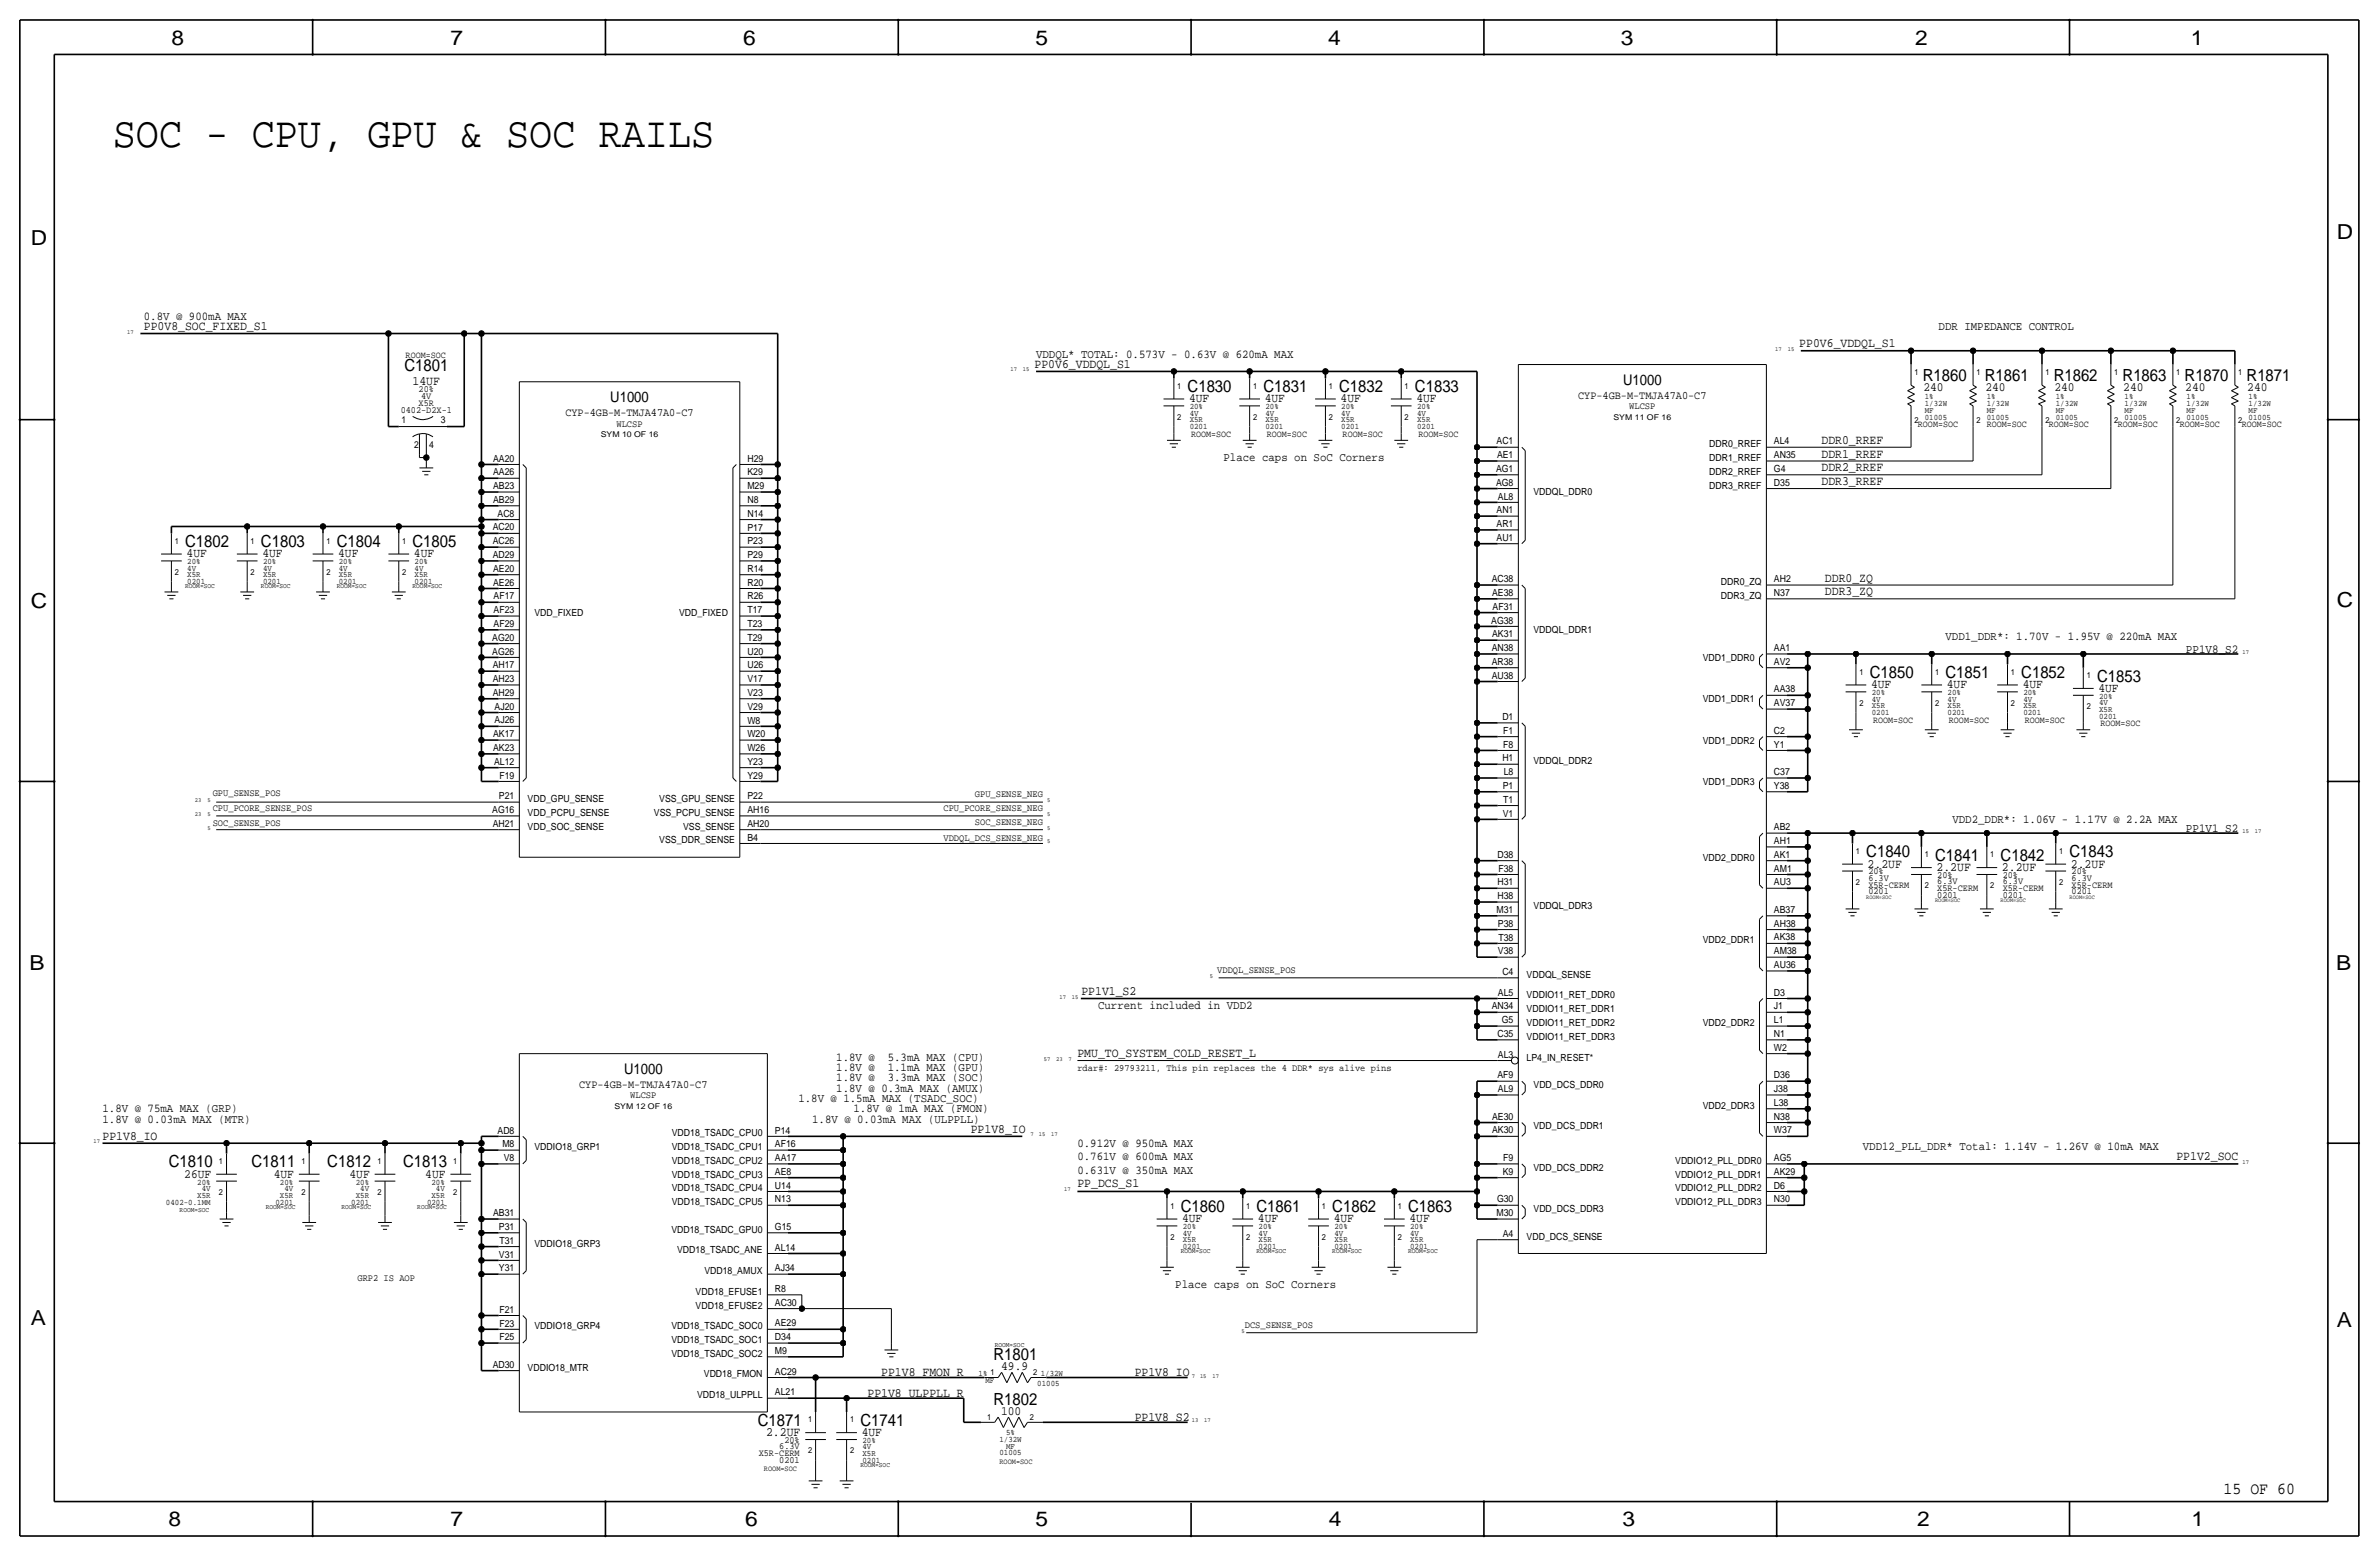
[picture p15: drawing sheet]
<svg xmlns="http://www.w3.org/2000/svg" width="877mm" height="574mm" viewBox="0 0 877 574" stroke-linecap="round" stroke-linejoin="round" font-family="sans-serif">
<defs><g id="words">
<text font-size="15.9" x="41.6" y="54.4">SOC - CPU, GPU &amp; SOC RAILS</text>
<g font-size="7.6">
<text x="63.2" y="16.5">8</text>
<text x="166.1" y="16.5">7</text>
<text x="274" y="16.5">6</text>
<text x="381.7" y="16.5">5</text>
<text x="489.7" y="16.5">4</text>
<text x="597.6" y="16.5">3</text>
<text x="706.1" y="16.5">2</text>
<text x="807.7" y="16.5">1</text>
<text x="861.5" y="88.1">D</text>
<text x="11.4" y="90.4">D</text>
<text x="11.4" y="224.3">C</text>
<text x="861.5" y="223.8">C</text>
<text x="10.8" y="357.6">B</text>
<text x="861.3" y="357.4">B</text>
<text x="11.3" y="488.4">A</text>
<text x="861.5" y="489.2">A</text>
<text x="62.2" y="562.6">8</text>
<text x="166" y="562.6">7</text>
<text x="274.8" y="562.6">6</text>
<text x="381.7" y="562.6">5</text>
<text x="489.9" y="562.6">4</text>
<text x="598.1" y="562.6">3</text>
<text x="706.8" y="562.6">2</text>
<text x="807.9" y="562.6">1</text>
</g>
<g font-size="6.2">
<text x="149.1" y="136.9">C1801</text>
<text x="708.9" y="140.5">R1860</text>
<text x="731.7" y="140.5">R1861</text>
<text x="757.1" y="140.5">R1862</text>
<text x="782.5" y="140.5">R1863</text>
<text x="805.4" y="140.5">R1870</text>
<text x="828.2" y="140.5">R1871</text>
<text x="437.8" y="144.5">C1830</text>
<text x="465.8" y="144.5">C1831</text>
<text x="493.7" y="144.5">C1832</text>
<text x="521.7" y="144.5">C1833</text>
<text x="68.3" y="201.7">C1802</text>
<text x="96.2" y="201.7">C1803</text>
<text x="124.2" y="201.7">C1804</text>
<text x="152.1" y="201.7">C1805</text>
<text x="689.3" y="249.9">C1850</text>
<text x="717.2" y="249.9">C1851</text>
<text x="745.2" y="249.9">C1852</text>
<text x="773.1" y="251.2">C1853</text>
<text x="688" y="316">C1840</text>
<text x="713.4" y="317.2">C1841</text>
<text x="737.6" y="317.2">C1842</text>
<text x="763" y="316">C1843</text>
<text x="62.2" y="430.3">C1810</text>
<text x="92.7" y="430.3">C1811</text>
<text x="120.7" y="430.3">C1812</text>
<text x="148.6" y="430.3">C1813</text>
<text x="435.3" y="446.8">C1860</text>
<text x="463.2" y="446.8">C1861</text>
<text x="491.2" y="446.8">C1862</text>
<text x="519.1" y="446.8">C1863</text>
<text x="366.2" y="501.4">R1801</text>
<text x="366.2" y="517.9">R1802</text>
<text x="279.4" y="525.5">C1871</text>
<text x="317.2" y="525.5">C1741</text>
<text x="819.7" y="550.8">15 OF 60</text>
</g>
<g font-size="5.4">
<text x="598.4" y="142">U1000</text>
<text x="225" y="148.3">U1000</text>
<text x="230.1" y="396">U1000</text>
</g>
<g font-size="4.7">
<text x="53" y="121.7">PP0V8_SOC_FIXED_S1</text>
<text x="663.3" y="128">PP0V6_VDDQL_S1</text>
<text x="381.4" y="135.6">PP0V6_VDDQL_S1</text>
<text x="152.1" y="142">14UF</text>
<text x="438.4" y="148.3">4UF</text>
<text x="466.3" y="148.3">4UF</text>
<text x="494.2" y="148.3">4UF</text>
<text x="522.2" y="148.3">4UF</text>
<text x="709.1" y="144.3">240</text>
<text x="732" y="144.3">240</text>
<text x="757.4" y="144.3">240</text>
<text x="782.8" y="144.3">240</text>
<text x="805.6" y="144.3">240</text>
<text x="828.5" y="144.3">240</text>
<text x="671.5" y="163.6">DDR0_RREF</text>
<text x="671.5" y="173.7">DDR2_RREF</text>
<text x="671.5" y="168.7">DDR1_RREF</text>
<text x="671.5" y="178.8">DDR3_RREF</text>
<text x="68.8" y="205.5">4UF</text>
<text x="96.7" y="205.5">4UF</text>
<text x="124.7" y="205.5">4UF</text>
<text x="152.6" y="205.5">4UF</text>
<text x="672.8" y="214.4">DDR0_ZQ</text>
<text x="672.8" y="219.5">DDR3_ZQ</text>
<text x="689.8" y="253.7">4UF</text>
<text x="717.8" y="253.7">4UF</text>
<text x="745.7" y="253.7">4UF</text>
<text x="773.6" y="255">4UF</text>
<text x="688.5" y="319.8">2.2UF</text>
<text x="713.9" y="321.1">2.2UF</text>
<text x="738.1" y="321.1">2.2UF</text>
<text x="763.5" y="319.8">2.2UF</text>
<text x="398.7" y="366.8">PP1V1_S2</text>
<text x="397.2" y="389.6">PMU_TO_SYSTEM_COLD_RESET_L</text>
<text x="357.9" y="417.6">PP1V8_IO</text>
<text x="37.8" y="420.1">PP1V8_IO</text>
<text x="802.4" y="427.7">PP1V2_SOC</text>
<text x="67.9" y="434.1">26UF</text>
<text x="100.9" y="434.1">4UF</text>
<text x="128.9" y="434.1">4UF</text>
<text x="156.8" y="434.1">4UF</text>
<text x="397.2" y="437.4">PP_DCS_S1</text>
<text x="435.8" y="450.6">4UF</text>
<text x="463.8" y="450.6">4UF</text>
<text x="491.7" y="450.6">4UF</text>
<text x="519.6" y="450.6">4UF</text>
<text x="324.9" y="507.2">PP1V8_FMON_R</text>
<text x="369.1" y="505">49.9</text>
<text x="418.3" y="507.2">PP1V8_IO</text>
<text x="319.8" y="514.9">PP1V8_ULPPLL_R</text>
<text x="369.1" y="521.5">100</text>
<text x="418.3" y="523.7">PP1V8_S2</text>
<text x="282.4" y="529.3">2.2UF</text>
<text x="317.7" y="529.3">4UF</text>
</g>
<g font-size="4.5">
<text x="805.9" y="240.5">PP1V8_S2</text>
<text x="805.9" y="306.6">PP1V1_S2</text>
</g>
<g font-size="4.4">
<text x="53" y="117.9">0.8V @ 900mA MAX</text>
<text x="714.7" y="121.7">DDR IMPEDANCE CONTROL</text>
<text x="382" y="131.8">VDDQL* TOTAL: 0.573V - 0.63V @ 620mA MAX</text>
<text x="451.1" y="169.9">Place caps on SoC Corners</text>
<text x="717.2" y="236">VDD1_DDR*: 1.70V - 1.95V @ 220mA MAX</text>
<text x="719.8" y="303.3">VDD2_DDR*: 1.06V - 1.17V @ 2.2A MAX</text>
<text x="404.8" y="371.9">Current included in VDD2</text>
<text x="308.3" y="390.9">1.8V @</text>
<text x="308.3" y="394.7">1.8V @</text>
<text x="327.3" y="390.9">5.3mA MAX (CPU)</text>
<text x="327.3" y="394.7">1.1mA MAX (GPU)</text>
<text x="308.3" y="398.5">1.8V @</text>
<text x="327.3" y="398.5">3.3mA MAX (SOC)</text>
<text x="294.3" y="406.1">1.8V @ 1.5mA MAX (TSADC_SOC)</text>
<text x="308.3" y="402.3">1.8V @ 0.3mA MAX (AMUX)</text>
<text x="37.8" y="410">1.8V @ 75mA MAX (GRP)</text>
<text x="37.8" y="413.8">1.8V @ 0.03mA MAX (MTR)</text>
<text x="299.4" y="413.8">1.8V @ 0.03mA MAX (ULPPLL)</text>
<text x="314.7" y="410">1.8V @ 1mA MAX (FMON)</text>
<text x="397.2" y="422.7">0.912V @ 950mA MAX</text>
<text x="686.8" y="423.9">VDD12_PLL_DDR* Total: 1.14V - 1.26V @ 10mA MAX</text>
<text x="397.2" y="427.7">0.761V @ 600mA MAX</text>
<text x="397.2" y="432.8">0.631V @ 350mA MAX</text>
<text x="433.3" y="474.7">Place caps on SoC Corners</text>
</g>
<g font-size="4.2">
<text x="581.8" y="147.1">CYP-4GB-M-TMJA47A0-C7</text>
<text x="208.4" y="153.4">CYP-4GB-M-TMJA47A0-C7</text>
<text x="213.5" y="401.1">CYP-4GB-M-TMJA47A0-C7</text>
</g>
<g font-size="3.6">
<text x="600.7" y="150.9">WLCSP</text>
<text x="227.3" y="157.2">WLCSP</text>
<text x="551.7" y="163.8">AC1</text>
<text x="630.1" y="164.8">DDR0_RREF</text>
<text x="654" y="163.8">AL4</text>
<text x="181.8" y="170.1">AA20</text>
<text x="275.5" y="170.1">H29</text>
<text x="551.5" y="174">AG1</text>
<text x="551.9" y="168.9">AE1</text>
<text x="630.1" y="169.9">DDR1_RREF</text>
<text x="654" y="173.9">G4</text>
<text x="654" y="168.8">AN35</text>
<text x="181.8" y="175.2">AA26</text>
<text x="275.5" y="175.2">K29</text>
<text x="551.5" y="179">AG8</text>
<text x="630.1" y="175">DDR2_RREF</text>
<text x="654" y="179">D35</text>
<text x="181.8" y="185.4">AB29</text>
<text x="181.8" y="180.3">AB23</text>
<text x="275.5" y="185.4">N8</text>
<text x="275.5" y="180.3">M29</text>
<text x="552.3" y="184.1">AL8</text>
<text x="565.4" y="182.6">VDDQL_DDR0</text>
<text x="630.1" y="180.1">DDR3_RREF</text>
<text x="183.4" y="190.4">AC8</text>
<text x="275.5" y="190.5">N14</text>
<text x="551.7" y="189.2">AN1</text>
<text x="181.6" y="195.5">AC20</text>
<text x="275.5" y="195.6">P17</text>
<text x="551.7" y="194.3">AR1</text>
<text x="181.6" y="200.6">AC26</text>
<text x="275.5" y="200.6">P23</text>
<text x="551.7" y="199.4">AU1</text>
<text x="181.6" y="205.7">AD29</text>
<text x="275.5" y="205.7">P29</text>
<text x="181.8" y="215.8">AE26</text>
<text x="181.8" y="210.8">AE20</text>
<text x="275.5" y="215.9">R20</text>
<text x="275.5" y="210.8">R14</text>
<text x="549.9" y="214.6">AC38</text>
<text x="634.4" y="215.6">DDR0_ZQ</text>
<text x="654" y="214.6">AH2</text>
<text x="182" y="220.9">AF17</text>
<text x="275.5" y="221">R26</text>
<text x="550.1" y="219.7">AE38</text>
<text x="634.4" y="220.7">DDR3_ZQ</text>
<text x="654" y="219.7">N37</text>
<text x="182" y="226">AF23</text>
<text x="197.1" y="227.1">VDD_FIXED</text>
<text x="250.4" y="227.1">VDD_FIXED</text>
<text x="275.5" y="226">T17</text>
<text x="550.3" y="224.8">AF31</text>
<text x="182" y="231.1">AF29</text>
<text x="275.5" y="231.1">T23</text>
<text x="549.8" y="229.8">AG38</text>
<text x="565.4" y="233.4">VDDQL_DDR1</text>
<text x="181.5" y="236.2">AG20</text>
<text x="275.5" y="236.2">T29</text>
<text x="550.1" y="234.9">AK31</text>
<text x="654" y="240">AA1</text>
<text x="181.5" y="241.3">AG26</text>
<text x="275.5" y="241.3">U20</text>
<text x="549.9" y="245.1">AR38</text>
<text x="549.9" y="240">AN38</text>
<text x="627.8" y="243.6">VDD1_DDR0</text>
<text x="654" y="245.1">AV2</text>
<text x="181.6" y="251.4">AH23</text>
<text x="181.6" y="246.3">AH17</text>
<text x="275.5" y="251.4">V17</text>
<text x="275.5" y="246.4">U26</text>
<text x="549.9" y="250.2">AU38</text>
<text x="181.6" y="256.5">AH29</text>
<text x="275.5" y="256.5">V23</text>
<text x="654" y="255.2">AA38</text>
<text x="182.4" y="261.6">AJ20</text>
<text x="275.5" y="261.6">V29</text>
<text x="627.8" y="258.8">VDD1_DDR1</text>
<text x="654" y="260.3">AV37</text>
<text x="182.4" y="266.7">AJ26</text>
<text x="275.5" y="266.7">W8</text>
<text x="553.9" y="265.4">D1</text>
<text x="181.8" y="271.7">AK17</text>
<text x="275.5" y="271.8">W20</text>
<text x="554.2" y="275.6">F8</text>
<text x="554.2" y="270.5">F1</text>
<text x="627.8" y="274.1">VDD1_DDR2</text>
<text x="654" y="275.5">Y1</text>
<text x="654" y="270.5">C2</text>
<text x="181.8" y="276.8">AK23</text>
<text x="182.2" y="281.9">AL12</text>
<text x="275.5" y="281.9">Y23</text>
<text x="275.5" y="276.9">W26</text>
<text x="553.9" y="280.7">H1</text>
<text x="565.4" y="281.7">VDDQL_DDR2</text>
<text x="184.1" y="287">F19</text>
<text x="275.5" y="287">Y29</text>
<text x="554.4" y="285.7">L8</text>
<text x="654" y="285.7">C37</text>
<text x="78.4" y="293.3">GPU_SENSE_POS</text>
<text x="359.4" y="293.9">GPU_SENSE_NEG</text>
<text x="554" y="290.8">P1</text>
<text x="627.8" y="289.3">VDD1_DDR3</text>
<text x="654" y="290.8">Y38</text>
<text x="78.4" y="298.8">CPU_PCORE_SENSE_POS</text>
<text x="181.5" y="299.7">AG16</text>
<text x="184" y="294.6">P21</text>
<text x="194.5" y="295.7">VDD_GPU_SENSE</text>
<text x="243.1" y="295.7">VSS_GPU_SENSE</text>
<text x="275.5" y="299.7">AH16</text>
<text x="275.5" y="294.6">P22</text>
<text x="347.8" y="299">CPU_PCORE_SENSE_NEG</text>
<text x="554.2" y="295.9">T1</text>
<text x="78.4" y="304.4">SOC_SENSE_POS</text>
<text x="181.6" y="304.8">AH21</text>
<text x="194.5" y="305.8">VDD_SOC_SENSE</text>
<text x="194.5" y="300.7">VDD_PCPU_SENSE</text>
<text x="241.1" y="300.7">VSS_PCPU_SENSE</text>
<text x="251.8" y="305.8">VSS_SENSE</text>
<text x="275.5" y="304.8">AH20</text>
<text x="359.4" y="304">SOC_SENSE_NEG</text>
<text x="554" y="301">V1</text>
<text x="243.1" y="310.9">VSS_DDR_SENSE</text>
<text x="275.5" y="309.9">B4</text>
<text x="347.8" y="309.8">VDDQL_DCS_SENSE_NEG</text>
<text x="654" y="311.1">AH1</text>
<text x="654" y="306">AB2</text>
<text x="552.1" y="316.2">D38</text>
<text x="627.8" y="317.2">VDD2_DDR0</text>
<text x="654" y="316.2">AK1</text>
<text x="552.4" y="321.3">F38</text>
<text x="654" y="321.3">AM1</text>
<text x="552.1" y="326.4">H31</text>
<text x="654" y="326.3">AU3</text>
<text x="552.1" y="331.5">H38</text>
<text x="565.4" y="335">VDDQL_DDR3</text>
<text x="551.7" y="336.5">M31</text>
<text x="552.3" y="341.6">P38</text>
<text x="654" y="341.6">AH38</text>
<text x="654" y="336.5">AB37</text>
<text x="552.4" y="346.7">T38</text>
<text x="627.8" y="347.7">VDD2_DDR1</text>
<text x="654" y="346.7">AK38</text>
<text x="552.3" y="351.8">V38</text>
<text x="654" y="351.7">AM38</text>
<text x="448.8" y="358.6">VDDQL_SENSE_POS</text>
<text x="553.9" y="359.4">C4</text>
<text x="654" y="356.8">AU36</text>
<text x="562.8" y="360.4">VDDQL_SENSE</text>
<text x="552.3" y="367">AL5</text>
<text x="562.8" y="368">VDDIO11_RET_DDR0</text>
<text x="654" y="367">D3</text>
<text x="549.9" y="372.1">AN34</text>
<text x="553.7" y="377.2">G5</text>
<text x="562.8" y="373.1">VDDIO11_RET_DDR1</text>
<text x="654" y="377.1">L1</text>
<text x="654" y="372.1">J1</text>
<text x="552.1" y="382.2">C35</text>
<text x="562.8" y="383.3">VDDIO11_RET_DDR3</text>
<text x="562.8" y="378.2">VDDIO11_RET_DDR2</text>
<text x="627.8" y="378.2">VDD2_DDR2</text>
<text x="654" y="382.2">N1</text>
<text x="552.3" y="389.9">AL3</text>
<text x="654" y="387.3">W2</text>
<text x="397.2" y="394.7">rdar#: 29793211, This pin replaces the 4 DDR* sys alive pins</text>
<text x="562.8" y="390.9">LP4_IN_RESET*</text>
<text x="552.1" y="397.5">AF9</text>
<text x="565.4" y="401.1">VDD_DCS_DDR0</text>
<text x="654" y="397.5">D36</text>
<text x="232.4" y="404.9">WLCSP</text>
<text x="552.3" y="402.6">AL9</text>
<text x="654" y="407.6">L38</text>
<text x="654" y="402.5">J38</text>
<text x="550.1" y="412.7">AE30</text>
<text x="627.8" y="408.7">VDD2_DDR3</text>
<text x="654" y="412.7">N38</text>
<text x="183.4" y="417.8">AD8</text>
<text x="247.7" y="418.8">VDD18_TSADC_CPU0</text>
<text x="285.7" y="417.8">P14</text>
<text x="550.1" y="417.8">AK30</text>
<text x="565.4" y="416.3">VDD_DCS_DDR1</text>
<text x="654" y="417.8">W37</text>
<text x="185.2" y="422.9">M8</text>
<text x="197.1" y="423.9">VDDIO18_GRP1</text>
<text x="247.7" y="423.9">VDD18_TSADC_CPU1</text>
<text x="285.7" y="422.9">AF16</text>
<text x="185.7" y="428">V8</text>
<text x="247.7" y="429">VDD18_TSADC_CPU2</text>
<text x="285.7" y="428">AA17</text>
<text x="554.2" y="427.9">F9</text>
<text x="565.4" y="431.5">VDD_DCS_DDR2</text>
<text x="617.6" y="429">VDDIO12_PLL_DDR0</text>
<text x="654" y="428">AG5</text>
<text x="247.7" y="434.1">VDD18_TSADC_CPU3</text>
<text x="285.7" y="433.1">AE8</text>
<text x="554" y="433">K9</text>
<text x="617.6" y="434.1">VDDIO12_PLL_DDR1</text>
<text x="654" y="433">AK29</text>
<text x="247.7" y="439.2">VDD18_TSADC_CPU4</text>
<text x="285.7" y="443.2">N13</text>
<text x="285.7" y="438.1">U14</text>
<text x="551.9" y="443.2">G30</text>
<text x="617.6" y="439.2">VDDIO12_PLL_DDR2</text>
<text x="654" y="443.2">N30</text>
<text x="654" y="438.1">D6</text>
<text x="181.8" y="448.3">AB31</text>
<text x="247.7" y="444.2">VDD18_TSADC_CPU5</text>
<text x="551.7" y="448.3">M30</text>
<text x="565.4" y="446.8">VDD_DCS_DDR3</text>
<text x="617.6" y="444.2">VDDIO12_PLL_DDR3</text>
<text x="184" y="453.4">P31</text>
<text x="247.5" y="454.4">VDD18_TSADC_GPU0</text>
<text x="285.7" y="453.4">G15</text>
<text x="554" y="455.9">A4</text>
<text x="184.1" y="458.5">T31</text>
<text x="197.1" y="459.5">VDDIO18_GRP3</text>
<text x="285.7" y="461">AL14</text>
<text x="562.8" y="456.9">VDD_DCS_SENSE</text>
<text x="184" y="463.5">V31</text>
<text x="249.6" y="462">VDD18_TSADC_ANE</text>
<text x="131.8" y="472.2">GRP2 IS AOP</text>
<text x="184" y="468.6">Y31</text>
<text x="259.7" y="469.6">VDD18_AMUX</text>
<text x="285.7" y="468.6">AJ34</text>
<text x="256.4" y="477.3">VDD18_EFUSE1</text>
<text x="285.7" y="476.2">R8</text>
<text x="184.1" y="483.9">F21</text>
<text x="256.4" y="482.3">VDD18_EFUSE2</text>
<text x="285.7" y="481.3">AC30</text>
<text x="184.1" y="488.9">F23</text>
<text x="197.1" y="490">VDDIO18_GRP4</text>
<text x="247.5" y="490">VDD18_TSADC_SOC0</text>
<text x="285.7" y="488.9">AE29</text>
<text x="458.9" y="489.5">DCS_SENSE_POS</text>
<text x="184.1" y="494">F25</text>
<text x="247.5" y="495">VDD18_TSADC_SOC1</text>
<text x="285.7" y="494">D34</text>
<text x="247.5" y="500.1">VDD18_TSADC_SOC2</text>
<text x="285.7" y="499.1">M9</text>
<text x="181.6" y="504.2">AD30</text>
<text x="194.5" y="505.2">VDDIO18_MTR</text>
<text x="259.5" y="507.7">VDD18_FMON</text>
<text x="285.7" y="506.7">AC29</text>
<text x="257" y="515.4">VDD18_ULPPLL</text>
<text x="285.7" y="514.3">AL21</text>
</g>
<g font-size="3.5">
<text x="149.6" y="131.8">ROOM=SOC</text>
<text x="154.3" y="149.6">X5R</text>
<text x="154.3" y="144.5">20%</text>
<text x="155.3" y="147.1">4V</text>
<text x="147.7" y="152.1">0402-D2X-1</text>
<text x="148.1" y="156">1</text>
<text x="162.5" y="156">3</text>
<text x="439.1" y="161">ROOM=SOC</text>
<text x="467.1" y="161">ROOM=SOC</text>
<text x="495" y="161">ROOM=SOC</text>
<text x="522.9" y="161">ROOM=SOC</text>
<text x="707.1" y="157.2">ROOM=SOC</text>
<text x="732.5" y="157.2">ROOM=SOC</text>
<text x="755.3" y="157.2">ROOM=SOC</text>
<text x="780.7" y="157.2">ROOM=SOC</text>
<text x="803.6" y="157.2">ROOM=SOC</text>
<text x="826.5" y="157.2">ROOM=SOC</text>
<text x="152.6" y="165.1">2</text>
<text x="158.2" y="165.1">4</text>
<text x="690.6" y="266.4">ROOM=SOC</text>
<text x="718.5" y="266.4">ROOM=SOC</text>
<text x="746.5" y="266.4">ROOM=SOC</text>
<text x="774.4" y="267.7">ROOM=SOC</text>
<text x="688.8" y="322.3">20%</text>
<text x="714.2" y="323.6">20%</text>
<text x="738.3" y="323.6">20%</text>
<text x="763.7" y="322.3">20%</text>
<text x="688.8" y="327.2">X5R-CERM</text>
<text x="688.8" y="324.6">6.3V</text>
<text x="688.8" y="329.7">0201</text>
<text x="714.2" y="325.9">6.3V</text>
<text x="714.2" y="328.4">X5R-CERM</text>
<text x="738.3" y="328.4">X5R-CERM</text>
<text x="738.3" y="325.9">6.3V</text>
<text x="763.7" y="327.2">X5R-CERM</text>
<text x="763.7" y="324.6">6.3V</text>
<text x="763.7" y="329.7">0201</text>
<text x="714.2" y="331">0201</text>
<text x="738.3" y="331">0201</text>
<text x="289.2" y="531.9">20%</text>
<text x="279.7" y="536.7">X5R-CERM</text>
<text x="287.3" y="534.2">6.3V</text>
<text x="287.3" y="539.2">0201</text>
</g>
<g font-size="3.1">
<text x="434" y="143.3">1</text>
<text x="462" y="143.3">1</text>
<text x="489.9" y="143.3">1</text>
<text x="517.9" y="143.3">1</text>
<text x="705.8" y="138.2">1</text>
<text x="728.7" y="138.2">1</text>
<text x="754.1" y="138.2">1</text>
<text x="779.5" y="138.2">1</text>
<text x="802.3" y="138.2">1</text>
<text x="825.2" y="138.2">1</text>
<text x="709.6" y="149.6">1/32W</text>
<text x="709.6" y="147.1">1%</text>
<text x="732.5" y="149.6">1/32W</text>
<text x="732.5" y="147.1">1%</text>
<text x="757.9" y="149.6">1/32W</text>
<text x="757.9" y="147.1">1%</text>
<text x="783.3" y="149.6">1/32W</text>
<text x="783.3" y="147.1">1%</text>
<text x="806.1" y="149.6">1/32W</text>
<text x="806.1" y="147.1">1%</text>
<text x="829" y="149.6">1/32W</text>
<text x="829" y="147.1">1%</text>
<text x="434" y="154.7">2</text>
<text x="438.6" y="150.9">20%</text>
<text x="438.6" y="155.7">X5R</text>
<text x="438.6" y="153.2">4V</text>
<text x="462" y="154.7">2</text>
<text x="466.5" y="155.7">X5R</text>
<text x="466.5" y="153.2">4V</text>
<text x="466.5" y="150.9">20%</text>
<text x="489.9" y="154.7">2</text>
<text x="494.5" y="150.9">20%</text>
<text x="494.5" y="155.7">X5R</text>
<text x="494.5" y="153.2">4V</text>
<text x="517.9" y="154.7">2</text>
<text x="522.4" y="153.2">4V</text>
<text x="522.4" y="155.7">X5R</text>
<text x="522.4" y="150.9">20%</text>
<text x="705.8" y="156">2</text>
<text x="709.6" y="154.7">01005</text>
<text x="709.6" y="152.1">MF</text>
<text x="728.7" y="156">2</text>
<text x="732.5" y="154.7">01005</text>
<text x="732.5" y="152.1">MF</text>
<text x="754.1" y="156">2</text>
<text x="757.9" y="154.7">01005</text>
<text x="757.9" y="152.1">MF</text>
<text x="779.5" y="156">2</text>
<text x="783.3" y="154.7">01005</text>
<text x="783.3" y="152.1">MF</text>
<text x="802.3" y="156">2</text>
<text x="806.1" y="154.7">01005</text>
<text x="806.1" y="152.1">MF</text>
<text x="825.2" y="156">2</text>
<text x="829" y="154.7">01005</text>
<text x="829" y="152.1">MF</text>
<text x="438.6" y="158.2">0201</text>
<text x="466.5" y="158.2">0201</text>
<text x="494.5" y="158.2">0201</text>
<text x="522.4" y="158.2">0201</text>
<text x="64.5" y="200.4">1</text>
<text x="92.4" y="200.4">1</text>
<text x="120.3" y="200.4">1</text>
<text x="148.3" y="200.4">1</text>
<text x="69" y="208">20%</text>
<text x="97" y="208">20%</text>
<text x="124.9" y="208">20%</text>
<text x="152.9" y="208">20%</text>
<text x="64.5" y="211.8">2</text>
<text x="69" y="215.4">0201</text>
<text x="69" y="212.9">X5R</text>
<text x="69" y="210.3">4V</text>
<text x="92.4" y="211.8">2</text>
<text x="97" y="212.9">X5R</text>
<text x="97" y="210.3">4V</text>
<text x="97" y="215.4">0201</text>
<text x="120.3" y="211.8">2</text>
<text x="124.9" y="210.3">4V</text>
<text x="124.9" y="212.9">X5R</text>
<text x="124.9" y="215.4">0201</text>
<text x="148.3" y="211.8">2</text>
<text x="152.9" y="210.3">4V</text>
<text x="152.9" y="212.9">X5R</text>
<text x="152.9" y="215.4">0201</text>
<text x="685.5" y="248.7">1</text>
<text x="713.4" y="248.7">1</text>
<text x="741.4" y="248.7">1</text>
<text x="769.3" y="249.9">1</text>
<text x="690.1" y="256.3">20%</text>
<text x="718" y="256.3">20%</text>
<text x="745.9" y="256.3">20%</text>
<text x="773.9" y="257.6">20%</text>
<text x="685.5" y="260.1">2</text>
<text x="690.1" y="258.6">4V</text>
<text x="690.1" y="261.1">X5R</text>
<text x="690.1" y="263.7">0201</text>
<text x="713.4" y="260.1">2</text>
<text x="718" y="258.6">4V</text>
<text x="718" y="261.1">X5R</text>
<text x="718" y="263.7">0201</text>
<text x="741.4" y="260.1">2</text>
<text x="745.9" y="261.1">X5R</text>
<text x="745.9" y="258.6">4V</text>
<text x="745.9" y="263.7">0201</text>
<text x="769.3" y="261.4">2</text>
<text x="773.9" y="259.8">4V</text>
<text x="773.9" y="262.4">X5R</text>
<text x="773.9" y="264.9">0201</text>
<text x="684.2" y="314.7">1</text>
<text x="709.6" y="316">1</text>
<text x="733.8" y="316">1</text>
<text x="759.2" y="314.7">1</text>
<text x="684.2" y="326.1">2</text>
<text x="709.6" y="327.4">2</text>
<text x="733.8" y="327.4">2</text>
<text x="759.2" y="326.1">2</text>
<text x="80.7" y="429">1</text>
<text x="111.2" y="429">1</text>
<text x="139.1" y="429">1</text>
<text x="167.1" y="429">1</text>
<text x="72.7" y="436.6">20%</text>
<text x="103.2" y="436.6">20%</text>
<text x="131.1" y="436.6">20%</text>
<text x="159.1" y="436.6">20%</text>
<text x="61.2" y="444">0402-0.1MM</text>
<text x="72.7" y="441.5">X5R</text>
<text x="74.4" y="438.9">4V</text>
<text x="80.7" y="440.4">2</text>
<text x="101.6" y="444">0201</text>
<text x="103.2" y="441.5">X5R</text>
<text x="104.9" y="438.9">4V</text>
<text x="111.2" y="440.4">2</text>
<text x="129.5" y="444">0201</text>
<text x="131.1" y="441.5">X5R</text>
<text x="132.8" y="438.9">4V</text>
<text x="139.1" y="440.4">2</text>
<text x="157.4" y="444">0201</text>
<text x="159.1" y="441.5">X5R</text>
<text x="160.7" y="438.9">4V</text>
<text x="167.1" y="440.4">2</text>
<text x="431.5" y="445.5">1</text>
<text x="459.4" y="445.5">1</text>
<text x="487.4" y="445.5">1</text>
<text x="515.3" y="445.5">1</text>
<text x="436.1" y="455.4">4V</text>
<text x="436.1" y="453.1">20%</text>
<text x="464" y="455.4">4V</text>
<text x="464" y="453.1">20%</text>
<text x="491.9" y="453.1">20%</text>
<text x="491.9" y="455.4">4V</text>
<text x="519.9" y="455.4">4V</text>
<text x="519.9" y="453.1">20%</text>
<text x="431.5" y="456.9">2</text>
<text x="436.1" y="458">X5R</text>
<text x="436.1" y="460.5">0201</text>
<text x="459.4" y="456.9">2</text>
<text x="464" y="458">X5R</text>
<text x="464" y="460.5">0201</text>
<text x="487.4" y="456.9">2</text>
<text x="491.9" y="460.5">0201</text>
<text x="491.9" y="458">X5R</text>
<text x="515.3" y="456.9">2</text>
<text x="519.9" y="458">X5R</text>
<text x="519.9" y="460.5">0201</text>
<text x="360.8" y="507.2">1% 1</text>
<text x="363.3" y="509.8">MF</text>
<text x="380.9" y="507">2</text>
<text x="383.7" y="507.2">1/32W</text>
<text x="382.4" y="511">01005</text>
<text x="297.9" y="524.3">1</text>
<text x="313.4" y="524.3">1</text>
<text x="363.9" y="523.5">1</text>
<text x="379.7" y="523.5">2</text>
<text x="318" y="531.9">20%</text>
<text x="368.4" y="531.4">1/32W</text>
<text x="370.9" y="528.8">5%</text>
<text x="370.9" y="533.9">MF</text>
<text x="297.9" y="535.7">2</text>
<text x="313.4" y="535.7">2</text>
<text x="318" y="539.2">0201</text>
<text x="318" y="534.2">4V</text>
<text x="318" y="536.7">X5R</text>
<text x="368.4" y="536.4">01005</text>
</g>
<g font-size="2.9">
<text x="594.8" y="154.7">SYM 11 OF 16</text>
<text x="221.5" y="161">SYM 10 OF 16</text>
<text x="226.5" y="408.7">SYM 12 OF 16</text>
<text x="368.5" y="539.5">ROOM=SOC</text>
<text x="281.6" y="542">ROOM=SOC</text>
</g>
<g font-size="2.6">
<text x="68.3" y="216.9">ROOM=SOC</text>
<text x="96.2" y="216.9">ROOM=SOC</text>
<text x="124.2" y="216.9">ROOM=SOC</text>
<text x="152.1" y="216.9">ROOM=SOC</text>
<text x="66.2" y="446.8">ROOM=SOC</text>
<text x="98" y="445.5">ROOM=SOC</text>
<text x="125.9" y="445.5">ROOM=SOC</text>
<text x="153.9" y="445.5">ROOM=SOC</text>
<text x="435.3" y="462">ROOM=SOC</text>
<text x="463.2" y="462">ROOM=SOC</text>
<text x="491.2" y="462">ROOM=SOC</text>
<text x="519.1" y="462">ROOM=SOC</text>
<text x="366.7" y="496.3">ROOM=SOC</text>
<text x="317.2" y="540.8">ROOM=SOC</text>
</g>
<g font-size="2.3">
<text x="46.9" y="122.9">17</text>
<text x="654.5" y="129.3">17</text>
<text x="659.1" y="129.3">15</text>
<text x="372.6" y="136.9">17</text>
<text x="377.1" y="136.9">15</text>
<text x="826.7" y="241">17</text>
<text x="71.9" y="295.7">23</text>
<text x="76.5" y="295.7">5</text>
<text x="386" y="295.7">5</text>
<text x="71.9" y="300.7">23</text>
<text x="76.5" y="305.8">5</text>
<text x="76.5" y="300.7">5</text>
<text x="386" y="300.7">5</text>
<text x="386" y="305.8">5</text>
<text x="386" y="310.9">5</text>
<text x="826.7" y="307.1">15</text>
<text x="831.3" y="307.1">17</text>
<text x="446" y="360.4">5</text>
<text x="390.6" y="368">17</text>
<text x="395.2" y="368">15</text>
<text x="384.8" y="390.9">57</text>
<text x="389.4" y="390.9">23</text>
<text x="394" y="390.9">7</text>
<text x="379.9" y="418.8">7</text>
<text x="383" y="418.8">15</text>
<text x="387.6" y="418.8">17</text>
<text x="34.5" y="421.4">17</text>
<text x="826.7" y="429">17</text>
<text x="392.4" y="439.2">17</text>
<text x="457.7" y="491.2">5</text>
<text x="439.4" y="507.7">7</text>
<text x="442.4" y="507.7">15</text>
<text x="447" y="507.7">17</text>
<text x="439.4" y="524.3">13</text>
<text x="443.9" y="524.3">17</text>
</g>
<g font-size="2.2">
<text x="688" y="331.2">ROOM=SOC</text>
<text x="713.4" y="332.5">ROOM=SOC</text>
<text x="737.6" y="332.5">ROOM=SOC</text>
<text x="763" y="331.2">ROOM=SOC</text>
</g>
</g></defs>
<g fill="none" stroke="#000" stroke-width=".6" stroke-linecap="butt">
<path d="M7.3 7.4v558.8zM7.3 7.4h862.3zM115.3 7.4v12.7zM223.2 7.4v12.7zM331.2 7.4v12.7zM439.1 7.4v12.7zM547.1 7.4v12.7zM655 7.4v12.7zM763 7.4v12.7zM869.6 7.4v558.8zM20 20.1v533.4zM20 20.1h838.2z"/>
<path d="M858.2 20.1v533.4zM51.8 122.9h91.4zM143.2 122.9h27.9zM143.2 122.9v34.3zM171.1 122.9v34.3zM171.1 122.9h6.4zM177.5 122.9v48.3zM177.5 122.9h109.2zM286.7 122.9v48.3zM382 136.9h50.8zM432.8 136.9h27.9zM432.8 136.9v2.5z"/>
<path d="M460.7 136.9h27.9zM460.7 136.9v2.5zM488.6 136.9h28zM488.6 136.9v2.5zM516.6 136.9v2.5zM516.6 136.9h27.9zM544.5 136.9v27.9zM663.9 129.3h40.6zM704.5 129.3h22.9zM704.5 129.3v5.1zM727.4 129.3h25.4zM727.4 129.3v5.1z"/>
<path d="M752.8 129.3h25.4zM752.8 129.3v5.1zM778.2 129.3h22.9zM778.2 129.3v5.1zM801.1 129.3h22.8zM801.1 129.3v5.1zM823.9 129.3v5.1zM7.3 154.7h12.7zM143.2 157.2h3.8zM164.8 157.2h6.3zM858.2 154.7h11.4zM177.5 171.2v5.1z"/>
<path d="M177.5 171.2h6.3zM177.5 176.3v5.1zM177.5 176.3h6.3zM280.4 171.2h6.3zM280.4 176.3h6.3zM286.7 171.2v5.1zM286.7 176.3v5.1zM544.5 164.8h7.6zM544.5 169.9h7.6zM544.5 175h7.6zM544.5 164.8v5.1zM544.5 169.9v5.1z"/>
<path d="M544.5 175v5.1zM63.2 194.1h27.9zM63.2 194.1v2.5zM91.1 194.1v2.5zM91.1 194.1h28zM119.1 194.1h27.9zM119.1 194.1v2.5zM147 194.1h30.5zM147 194.1v2.5zM177.5 181.4v5zM177.5 181.4h6.3zM177.5 186.4v5.1z"/>
<path d="M177.5 186.4h6.3zM177.5 191.5v2.6zM177.5 191.5h6.3zM177.5 194.1v2.5zM177.5 196.6v5.1zM177.5 196.6h6.3zM280.4 181.4h6.3zM280.4 186.4h6.3zM280.4 191.5h6.3zM280.4 196.6h6.3zM286.7 181.4v5zM286.7 186.4v5.1z"/>
<path d="M286.7 191.5v5.1zM286.7 196.6v5.1zM544.5 185.2h7.6zM544.5 190.2h7.6zM544.5 195.3h7.6zM544.5 180.1h7.6zM544.5 180.1v5.1zM544.5 185.2v5zM544.5 190.2v5.1zM544.5 195.3v5.1zM177.5 201.7v5.1zM177.5 201.7h6.3z"/>
<path d="M177.5 206.8v5zM177.5 206.8h6.3zM177.5 211.8v5.1zM177.5 211.8h6.3zM177.5 216.9v5.1zM177.5 216.9h6.3zM280.4 201.7h6.3zM280.4 206.8h6.3zM280.4 211.8h6.3zM280.4 216.9h6.3zM286.7 201.7v5.1zM286.7 206.8v5z"/>
<path d="M286.7 211.8v5.1zM286.7 216.9v5.1zM544.5 200.4h7.6zM544.5 200.4v15.2zM544.5 215.6h7.6zM544.5 215.6v5.1zM177.5 222v5.1zM177.5 222h6.3zM177.5 227.1v5.1zM177.5 227.1h6.3zM177.5 232.2v5zM177.5 232.2h6.3z"/>
<path d="M177.5 237.2v5.1zM177.5 237.2h6.3zM280.4 222h6.3zM280.4 227.1h6.3zM280.4 232.2h6.3zM280.4 237.2h6.3zM286.7 222v5.1zM286.7 227.1v5.1zM286.7 232.2v5zM286.7 237.2v5.1zM544.5 225.8h7.6zM544.5 230.9h7.6z"/>
<path d="M544.5 236h7.6zM544.5 220.7h7.6zM544.5 220.7v5.1zM544.5 225.8v5.1zM544.5 230.9v5.1zM544.5 236v5zM177.5 242.3v5.1zM177.5 242.3h6.3zM177.5 247.4v5.1zM177.5 247.4h6.3zM177.5 252.5v5.1zM177.5 252.5h6.3z"/>
<path d="M177.5 257.6v5zM177.5 257.6h6.3zM280.4 242.3h6.3zM280.4 247.4h6.3zM280.4 252.5h6.3zM280.4 257.6h6.3zM286.7 242.3v5.1zM286.7 247.4v5.1zM286.7 252.5v5.1zM286.7 257.6v5zM544.5 241h7.6zM544.5 246.1h7.6z"/>
<path d="M544.5 251.2h7.6zM544.5 241v5.1zM544.5 246.1v5.1zM544.5 251.2v15.2zM658.8 241h7.6zM658.8 246.1h7.6zM658.8 256.3h7.6zM666.4 241v5.1zM666.4 246.1v10.2zM666.4 256.3v5.1zM666.4 241h17.8zM684.2 241h28z"/>
<path d="M684.2 241v3.9zM712.2 241h27.9zM712.2 241v3.9zM740.1 241h27.9zM740.1 241v3.9zM768 241h57.2zM768 241v5.1zM177.5 262.6v5.1zM177.5 262.6h6.3zM177.5 267.7v5.1zM177.5 267.7h6.3zM177.5 272.8v5.1z"/>
<path d="M177.5 272.8h6.3zM177.5 277.9v5.1zM177.5 277.9h6.3zM280.4 262.6h6.3zM280.4 267.7h6.3zM280.4 272.8h6.3zM280.4 277.9h6.3zM286.7 262.6v5.1zM286.7 267.7v5.1zM286.7 272.8v5.1zM286.7 277.9v5.1zM544.5 276.6h7.6z"/>
<path d="M544.5 266.4h7.6zM544.5 266.4v5.1zM544.5 271.5h7.6zM544.5 271.5v5.1zM544.5 276.6v5.1zM658.8 261.4h7.6zM658.8 271.5h7.6zM658.8 276.6h7.6zM666.4 261.4v10.1zM666.4 271.5v5.1zM666.4 276.6v10.2zM7.3 288h12.7z"/>
<path d="M177.5 283v5zM177.5 283h6.3zM177.5 288h6.3zM280.4 283h6.3zM280.4 288h6.3zM286.7 283v5zM544.5 281.7h7.6zM544.5 286.8h7.6zM544.5 291.8h7.6zM544.5 296.9h7.6zM544.5 281.7v5.1zM544.5 286.8v5z"/>
<path d="M544.5 291.8v5.1zM544.5 296.9v5.1zM658.8 286.8h7.6zM658.8 291.8h7.6zM666.4 286.8v5zM858.2 288h11.4zM544.5 302h7.6zM544.5 302v15.2zM544.5 317.2h7.6zM544.5 317.2v5.1zM658.8 312.2h7.6zM658.8 317.2h7.6z"/>
<path d="M658.8 307.1h7.6zM666.4 307.1h16.6zM666.4 307.1v5.1zM666.4 312.2v5zM666.4 317.2v5.1zM683 307.1h25.4zM683 307.1v3.8zM708.4 307.1h24.1zM708.4 307.1v5.1zM732.5 307.1h25.4zM732.5 307.1v5.1zM757.9 307.1h67.3z"/>
<path d="M757.9 307.1v3.8zM544.5 332.5h7.6zM544.5 337.6h7.6zM544.5 322.3h7.6zM544.5 322.3v5.1zM544.5 327.4h7.6zM544.5 327.4v5.1zM544.5 332.5v5.1zM544.5 337.6v5zM658.8 322.3h7.6zM658.8 327.4h7.6zM658.8 337.6h7.6z"/>
<path d="M666.4 322.3v5.1zM666.4 327.4v10.2zM666.4 337.6v5zM544.5 342.6h7.6zM544.5 347.7h7.6zM544.5 352.8h7.6zM544.5 342.6v5.1zM544.5 347.7v5.1zM658.8 342.6h7.6zM658.8 347.7h7.6zM658.8 357.9h7.6zM658.8 352.8h7.6z"/>
<path d="M666.4 342.6v5.1zM666.4 347.7v5.1zM666.4 352.8v5.1zM666.4 357.9v10.1zM398.5 368h146zM544.5 368h7.6zM544.5 373.1h7.6zM544.5 378.2h7.6zM544.5 368v5.1zM544.5 373.1v5.1zM544.5 378.2v5.1zM658.8 368h7.6z"/>
<path d="M658.8 373.1h7.6zM658.8 378.2h7.6zM666.4 368v5.1zM666.4 373.1v5.1zM666.4 378.2v5.1zM544.5 398.5v5.1zM544.5 398.5h7.6zM544.5 383.3h7.6zM658.8 383.3h7.6zM658.8 388.4h7.6zM658.8 398.5h7.6zM666.4 383.3v5.1z"/>
<path d="M666.4 388.4v10.1zM666.4 398.5v5.1zM177.5 418.8v2.6zM177.5 418.8h6.3zM290.5 418.8h20.3zM310.8 418.8h66.1zM310.8 418.8v5.1zM544.5 418.8v10.2zM544.5 418.8h7.6zM544.5 413.8v5zM544.5 403.6v10.2zM544.5 413.8h7.6z"/>
<path d="M544.5 403.6h7.6zM658.8 403.6h7.6zM658.8 408.7h7.6zM658.8 413.8h7.6zM658.8 418.8h7.6zM666.4 403.6v5.1zM666.4 408.7v5.1zM666.4 413.8v5zM7.3 421.4h12.7zM37.8 421.4h45.7zM83.5 421.4h30.5zM83.5 421.4v3.8z"/>
<path d="M114 421.4h27.9zM114 421.4v3.8zM141.9 421.4v3.8zM141.9 421.4h28zM169.9 421.4h7.6zM169.9 421.4v3.8zM177.5 421.4v2.5zM177.5 423.9h6.3zM177.5 423.9v5.1zM177.5 429h6.3zM177.5 429v20.3zM290.5 423.9h20.3z"/>
<path d="M290.5 429h20.3zM290.5 434.1h20.3zM290.5 439.2h20.3zM310.8 423.9v5.1zM310.8 429v5.1zM310.8 434.1v5.1zM310.8 439.2v5zM397.2 439.2h33zM430.2 439.2h28zM430.2 439.2v2.5zM458.2 439.2h27.9zM458.2 439.2v2.5z"/>
<path d="M486.1 439.2h27.9zM486.1 439.2v2.5zM514 439.2h30.5zM514 439.2v2.5zM544.5 439.2v5zM544.5 434.1v5.1zM544.5 434.1h7.6zM544.5 429v5.1zM544.5 429h7.6zM658.8 429h6.4zM658.8 434.1h6.4zM658.8 439.2h6.4z"/>
<path d="M665.2 429h160zM665.2 429v5.1zM665.2 434.1v5.1zM665.2 439.2v5zM858.2 421.4h11.4zM177.5 449.3h6.3zM177.5 449.3v5.1zM177.5 454.4h6.3zM177.5 454.4v5.1zM177.5 459.5h6.3zM177.5 459.5v5.1zM290.5 444.2h20.3z"/>
<path d="M290.5 454.4h20.3zM310.8 444.2v10.2zM310.8 454.4v7.6zM544.5 444.2v5.1zM544.5 444.2h7.6zM544.5 449.3h7.6zM658.8 444.2h6.4zM177.5 464.6h6.3zM177.5 464.6v5zM177.5 469.6h6.3zM177.5 469.6v15.3zM290.5 469.6h20.3z"/>
<path d="M290.5 462h20.3zM310.8 462v7.6zM310.8 469.6v20.4zM177.5 484.9h6.3zM177.5 484.9v5.1zM177.5 490h6.3zM177.5 490v5zM177.5 495h6.3zM177.5 495v10.2zM290.5 490h20.3zM290.5 495h20.3zM310.8 490v5z"/>
<path d="M310.8 495v5.1zM177.5 505.2h6.3zM290.5 500.1h20.3zM290.5 515.4h21.6zM290.5 507.7h10.2zM300.7 507.7v12.7zM300.7 507.7h62.2zM312.1 515.4v5zM312.1 515.4h43.2zM355.3 515.4v8.9zM385.8 507.7h52zM355.3 524.3h6.3z"/>
<path d="M384.5 524.3h53.3zM20 553.5h838.2zM115.3 553.5v12.7zM223.2 553.5v12.7zM331.2 553.5v12.7zM439.1 554v12.2zM547.1 553.5v12.7zM655 553.5v12.7zM763 553.5v12.7zM7.3 566.2h862.3z"/>
</g>
<g fill="none" stroke="#000" stroke-width=".37">
<path d="M432.8 139.4v7.7zM460.7 139.4v7.7zM488.6 139.4v7.7zM516.6 139.4v7.7zM559.8 134.4h91.4zM559.8 134.4v327.6zM651.2 134.4v327.6zM704.5 134.4v7.6zM727.4 134.4v7.6zM752.8 134.4v7.6zM778.2 134.4v7.6zM801.1 134.4v7.6z"/>
<path d="M823.9 134.4v7.6zM147 157.2h17.8zM152.1 153.5a6.4 6.4 0 0 0 7.6 0M191.5 140.7h81.2zM191.5 140.7v175.3zM272.7 140.7v175.3zM429 147.1h7.6zM429 149.6h7.6zM432.8 157.2v2.6zM432.8 159.8v2.5zM432.8 149.6v7.6zM456.9 149.6h7.6z"/>
<path d="M456.9 147.1h7.6zM460.7 157.2v2.6zM460.7 149.6v7.6zM460.7 159.8v2.5zM484.8 149.6h7.7zM484.8 147.1h7.7zM488.6 157.2v2.6zM488.6 159.8v2.5zM488.6 149.6v7.6zM512.8 149.6h7.6zM512.8 147.1h7.6zM516.6 157.2v2.6z"/>
<path d="M516.6 149.6v7.6zM516.6 159.8v2.5zM703.3 148.8l2.5-1zM703.3 146.6l2.5-1.3zM703.3 144l2.5-1.3zM703.3 148.8l1.2 .8zM703.3 146.6l2.5 1.2zM703.3 144l2.5 1.3zM704.5 157.2v7.6zM704.5 149.6v7.6zM704.5 142l1.3 .7zM726.1 148.8l2.6-1z"/>
<path d="M726.1 146.6l2.6-1.3zM726.1 144l2.6-1.3zM726.1 148.8l1.3 .8zM726.1 146.6l2.6 1.2zM726.1 144l2.6 1.3zM727.4 157.2v12.7zM727.4 149.6v7.6zM727.4 142l1.3 .7zM751.5 148.8l2.6-1zM751.5 146.6l2.6-1.3zM751.5 144l2.6-1.3zM751.5 148.8l1.3 .8z"/>
<path d="M751.5 146.6l2.6 1.2zM751.5 144l2.6 1.3zM752.8 157.2v17.8zM752.8 149.6v7.6zM752.8 142l1.3 .7zM776.9 148.8l2.6-1zM776.9 146.6l2.6-1.3zM776.9 144l2.6-1.3zM776.9 148.8l1.3 .8zM776.9 146.6l2.6 1.2zM776.9 144l2.6 1.3zM778.2 157.2v22.9z"/>
<path d="M778.2 149.6v7.6zM778.2 142l1.3 .7zM799.8 148.8l1.3 .8zM799.8 146.6l2.5 1.2zM799.8 144l2.5 1.3zM799.8 148.8l2.5-1zM799.8 146.6l2.5-1.3zM799.8 144l2.5-1.3zM801.1 157.2v58.4zM801.1 149.6v7.6zM801.1 142l1.2 .7zM822.7 148.8l2.5-1z"/>
<path d="M822.7 146.6l2.5-1.3zM822.7 144l2.5-1.3zM822.7 148.8l1.2 .8zM822.7 146.6l2.5 1.2zM822.7 144l2.5 1.3zM823.9 157.2v63.5zM823.9 149.6v7.6zM823.9 142l1.3 .7zM152.1 161a6.4 6.4 0 0 1 7.5 0M154.6 172.5h5.1zM154.6 168.7h2.6zM154.6 167.4v1.3z"/>
<path d="M154.6 160v7.4zM155.7 173.7h3zM156.4 175h1.5zM157.2 167.4v1.3zM157.2 168.7v1.2zM157.2 169.9v2.6zM157.2 160v7.4zM183.8 176.3h7.7zM183.8 171.2h7.7zM192.7 171.2l1.3 1.3zM194 172.5v114.3zM270.2 172.5v114.3z"/>
<path d="M271.5 171.2l-1.3 1.3zM272.7 171.2h7.7zM272.7 176.3h7.7zM430.2 162.3h5.1zM431.2 163.6h3.1zM432 164.8h1.5zM458.2 162.3h5zM459.2 163.6h3zM459.9 164.8h1.6zM486.1 162.3h5.1zM487.1 163.6h3.1zM487.9 164.8h1.5z"/>
<path d="M514 162.3h5.1zM515.1 163.6h3zM515.8 164.8h1.5zM552.1 164.8h7.7zM552.1 175h7.7zM552.1 169.9h7.7zM561 164.8l1.3 1.3zM562.3 166.1v33zM651.2 175h7.6zM651.2 169.9h7.6zM651.2 164.8h7.6zM658.8 164.8h45.7z"/>
<path d="M658.8 169.9h68.6zM658.8 175h94zM63.2 196.6v7.6zM91.1 196.6v7.6zM119.1 196.6v7.6zM147 196.6v7.6zM183.8 191.5h7.7zM183.8 186.4h7.7zM183.8 181.4h7.7zM183.8 196.6h7.7zM272.7 181.4h7.7zM272.7 186.4h7.7z"/>
<path d="M272.7 191.5h7.7zM272.7 196.6h7.7zM552.1 185.2h7.7zM552.1 195.3h7.7zM552.1 190.2h7.7zM552.1 180.1h7.7zM562.3 199.1l-1.3 1.3zM651.2 180.1h7.6zM658.8 180.1h119.4zM59.4 204.2h7.6zM59.4 206.8h7.6zM60.7 218.2h5z"/>
<path d="M61.7 219.5h3zM63.2 214.4v1.2zM63.2 215.6v2.6zM63.2 206.8v7.6zM87.3 206.8h7.6zM87.3 204.2h7.6zM88.6 218.2h5.1zM89.6 219.5h3.1zM91.1 214.4v1.2zM91.1 206.8v7.6zM91.1 215.6v2.6zM115.3 204.2h7.6z"/>
<path d="M115.3 206.8h7.6zM116.5 218.2h5.1zM117.6 219.5h3zM119.1 214.4v1.2zM119.1 206.8v7.6zM119.1 215.6v2.6zM143.2 204.2h7.6zM143.2 206.8h7.6zM144.5 218.2h5.1zM145.5 219.5h3zM147 214.4v1.2zM147 206.8v7.6z"/>
<path d="M147 215.6v2.6zM183.8 201.7h7.7zM183.8 206.8h7.7zM183.8 211.8h7.7zM183.8 216.9h7.7zM272.7 201.7h7.7zM272.7 206.8h7.7zM272.7 211.8h7.7zM272.7 216.9h7.7zM552.1 200.4h7.7zM552.1 215.6h7.7zM561 215.6l1.3 1.3z"/>
<path d="M562.3 216.9v33zM651.2 215.6h7.6zM658.8 215.6h142.3zM62.4 220.7h1.6zM90.4 220.7h1.5zM118.3 220.7h1.5zM146.3 220.7h1.5zM183.8 227.1h7.7zM183.8 232.2h7.7zM183.8 237.2h7.7zM183.8 222h7.7zM272.7 222h7.7z"/>
<path d="M272.7 227.1h7.7zM272.7 232.2h7.7zM272.7 237.2h7.7zM552.1 230.9h7.7zM552.1 236h7.7zM552.1 225.8h7.7zM552.1 220.7h7.7zM651.2 220.7h7.6zM658.8 220.7h165.1zM183.8 242.3h7.7zM183.8 247.4h7.7zM183.8 252.5h7.7z"/>
<path d="M183.8 257.6h7.7zM272.7 242.3h7.7zM272.7 247.4h7.7zM272.7 252.5h7.7zM272.7 257.6h7.7zM552.1 241h7.7zM552.1 246.1h7.7zM552.1 251.2h7.7zM562.3 249.9l-1.3 1.3zM648.7 244.9l1.2 1.2zM648.7 242.3l1.2-1.3zM648.7 242.3v2.6z"/>
<path d="M648.7 257.6l1.2-1.3zM648.7 257.6v2.5zM651.2 256.3h7.6zM651.2 246.1h7.6zM651.2 241h7.6zM680.4 255h7.6zM680.4 252.5h7.6zM684.2 244.9v7.6zM684.2 255v7.6zM708.4 252.5h7.6zM708.4 255h7.6zM712.2 244.9v7.6z"/>
<path d="M712.2 255v7.6zM736.3 252.5h7.6zM736.3 255h7.6zM740.1 244.9v7.6zM740.1 255v7.6zM764.2 256.3h7.7zM764.2 253.7h7.7zM768 246.1v7.6zM768 256.3v7.6zM183.8 277.9h7.7zM183.8 272.8h7.7zM183.8 267.7h7.7z"/>
<path d="M183.8 262.6h7.7zM272.7 262.6h7.7zM272.7 267.7h7.7zM272.7 272.8h7.7zM272.7 277.9h7.7zM552.1 276.6h7.7zM552.1 271.5h7.7zM552.1 266.4h7.7zM561 266.4l1.3 1.3zM562.3 267.7v33zM648.7 275.3l1.2 1.3zM648.7 260.1l1.2 1.3z"/>
<path d="M648.7 272.8l1.2-1.3zM648.7 272.8v2.5zM651.2 276.6h7.6zM651.2 271.5h7.6zM651.2 261.4h7.6zM681.7 269h5.1zM682.7 270.3h3.1zM683.5 271.5h1.5zM684.2 262.6v3.8zM684.2 266.4v2.6zM709.6 269h5.1zM710.6 270.3h3.1z"/>
<path d="M711.4 271.5h1.5zM712.2 262.6v3.8zM712.2 266.4v2.6zM737.6 269h5zM738.6 270.3h3zM739.3 271.5h1.6zM740.1 262.6v3.8zM740.1 266.4v2.6zM765.5 269h5.1zM766.5 270.3h3.1zM767.3 271.5h1.5zM768 263.9v2.5z"/>
<path d="M768 266.4v2.6zM79.7 295.7h104.1zM183.8 288h7.7zM183.8 283h7.7zM183.8 295.7h7.7zM192.7 288l1.3-1.2zM270.2 286.8l1.3 1.2zM272.7 283h7.7zM272.7 288h7.7zM272.7 295.7h7.7zM280.4 295.7h104.1zM552.1 291.8h7.7z"/>
<path d="M552.1 286.8h7.7zM552.1 281.7h7.7zM552.1 296.9h7.7zM648.7 290.6l1.2 1.2zM648.7 288l1.2-1.2zM648.7 288v2.6zM651.2 286.8h7.6zM651.2 291.8h7.6zM79.7 305.8h104.1zM79.7 300.7h104.1zM183.8 305.8h7.7zM183.8 300.7h7.7z"/>
<path d="M191.5 316h81.2zM272.7 300.7h7.7zM272.7 305.8h7.7zM272.7 310.9h7.7zM280.4 305.8h104.1zM280.4 310.9h104.1zM280.4 300.7h104.1zM552.1 302h7.7zM552.1 317.2h7.7zM561 302l1.3-1.3zM561 317.2l1.3 1.3zM562.3 318.5v33z"/>
<path d="M648.7 308.4l1.2-1.3zM648.7 308.4v17.7zM651.2 317.2h7.6zM651.2 312.2h7.6zM651.2 307.1h7.6zM679.1 318.5h7.7zM683 310.9v7.6zM704.5 319.8h7.7zM708.4 312.2v7.6zM728.7 319.8h7.6zM732.5 312.2v7.6zM754.1 318.5h7.6z"/>
<path d="M757.9 310.9v7.6zM552.1 337.6h7.7zM552.1 332.5h7.7zM552.1 327.4h7.7zM552.1 322.3h7.7zM648.7 326.1l1.2 1.3zM648.7 338.8l1.2-1.2zM648.7 338.8v17.8zM651.2 337.6h7.6zM651.2 327.4h7.6zM651.2 322.3h7.6zM679.1 321.1h7.7z"/>
<path d="M680.4 335h5.1zM681.4 336.3h3.1zM682.2 337.6h1.5zM683 328.7v3.8zM683 321.1v7.6zM683 332.5v2.5zM704.5 322.3h7.7zM705.8 335h5.1zM706.8 336.3h3.1zM707.6 337.6h1.5zM708.4 329.9v2.6zM708.4 322.3v7.6z"/>
<path d="M708.4 332.5v2.5zM728.7 322.3h7.6zM729.9 335h5.1zM731 336.3h3zM731.7 337.6h1.5zM732.5 329.9v2.6zM732.5 322.3v7.6zM732.5 332.5v2.5zM754.1 321.1h7.6zM755.3 335h5.1zM756.4 336.3h3zM757.1 337.6h1.5z"/>
<path d="M757.9 328.7v3.8zM757.9 321.1v7.6zM757.9 332.5v2.5zM552.1 352.8h7.7zM552.1 347.7h7.7zM552.1 342.6h7.7zM562.3 351.5l-1.3 1.3zM648.7 356.6l1.2 1.3zM651.2 357.9h7.6zM651.2 352.8h7.6zM651.2 347.7h7.6zM651.2 342.6h7.6z"/>
<path d="M449.3 360.4h102.8zM552.1 378.2h7.7zM552.1 373.1h7.7zM552.1 368h7.7zM552.1 360.4h7.7zM648.7 369.3l1.2-1.3zM648.7 369.3v17.8zM651.2 378.2h7.6zM651.2 373.1h7.6zM651.2 368h7.6zM191.5 388.4h91.4zM191.5 388.4v132z"/>
<path d="M282.9 388.4v132zM397.2 390.9h154.9zM552.1 383.3h7.7zM552.1 398.5h7.7zM552.1 390.9h5.1zM561 398.5l1.3 1.3zM562.3 399.8v2.5zM648.7 387.1l1.2 1.3zM648.7 399.8l1.2-1.3zM648.7 399.8v17.8zM651.2 398.5h7.6zM651.2 388.4h7.6z"/>
<path d="M651.2 383.3h7.6zM183.8 418.8h7.7zM192.7 418.8l1.3 1.3zM282.9 418.8h7.6zM552.1 413.8h7.7zM552.1 418.8h7.7zM552.1 403.6h7.7zM561 418.8l1.3-1.2zM561 413.8l1.3 1.2zM562.3 415v2.6zM562.3 402.3l-1.3 1.3zM648.7 417.6l1.2 1.2z"/>
<path d="M651.2 418.8h7.6zM651.2 413.8h7.6zM651.2 408.7h7.6zM651.2 403.6h7.6zM79.7 432.8h7.6zM79.7 435.4h7.6zM83.5 425.2v7.6zM83.5 435.4v7.6zM110.2 435.4h7.6zM110.2 432.8h7.6zM114 425.2v7.6zM114 435.4v7.6z"/>
<path d="M138.1 432.8h7.6zM138.1 435.4h7.6zM141.9 425.2v7.6zM141.9 435.4v7.6zM166.1 435.4h7.6zM166.1 432.8h7.6zM169.9 425.2v7.6zM169.9 435.4v7.6zM183.8 423.9h7.7zM183.8 429h7.7zM194 427.7l-1.3 1.3zM194 420.1v7.6z"/>
<path d="M282.9 439.2h7.6zM282.9 434.1h7.6zM282.9 429h7.6zM282.9 423.9h7.6zM552.1 429h7.7zM552.1 434.1h7.7zM561 434.1l1.3-1.3zM561 429l1.3 1.3zM562.3 430.3v2.5zM651.2 439.2h7.6zM651.2 434.1h7.6zM651.2 429h7.6z"/>
<path d="M81 449.3h5.1zM82 450.6h3zM82.8 451.9h1.5zM83.5 443v3.8zM83.5 446.8v2.5zM111.5 450.6h5zM112.5 451.9h3zM113.2 453.1h1.6zM114 443v5.1zM114 448.1v2.5zM139.4 450.6h5.1zM140.4 451.9h3.1z"/>
<path d="M141.2 453.1h1.5zM141.9 443v5.1zM141.9 448.1v2.5zM167.3 450.6h5.1zM168.4 451.9h3zM169.1 453.1h1.5zM169.9 443v5.1zM169.9 448.1v2.5zM183.8 449.3h7.7zM183.8 459.5h7.7zM183.8 454.4h7.7zM192.7 449.3l1.3 1.3z"/>
<path d="M194 450.6v17.8zM282.9 454.4h7.6zM282.9 444.2h7.6zM426.4 451.9h7.6zM426.4 449.3h7.6zM430.2 459.5v5.1zM430.2 441.7v7.6zM430.2 451.9v7.6zM454.4 449.3h7.6zM454.4 451.9h7.6zM458.2 459.5v5.1zM458.2 441.7v7.6z"/>
<path d="M458.2 451.9v7.6zM482.3 451.9h7.6zM482.3 449.3h7.6zM486.1 459.5v5.1zM486.1 441.7v7.6zM486.1 451.9v7.6zM510.2 451.9h7.7zM510.2 449.3h7.7zM514 459.5v5.1zM514 441.7v7.6zM514 451.9v7.6zM544.5 456.9h7.6z"/>
<path d="M544.5 456.9v34.3zM552.1 449.3h7.7zM552.1 444.2h7.7zM552.1 456.9h7.7zM561 444.2l1.3 1.3zM562.3 448.1l-1.3 1.2zM562.3 445.5v2.6zM651.2 444.2h7.6zM183.8 469.6h7.7zM183.8 464.6h7.7zM194 468.4l-1.3 1.2zM282.9 477.3h7.6z"/>
<path d="M282.9 469.6h7.6zM282.9 462h7.6zM290.5 477.3h5.1zM295.6 477.3v5zM427.7 467.1h5.1zM428.7 468.4h3.1zM429.5 469.6h1.5zM430.2 464.6v2.5zM455.6 467.1h5.1zM456.6 468.4h3.1zM457.4 469.6h1.5zM458.2 464.6v2.5z"/>
<path d="M483.6 467.1h5zM484.6 468.4h3zM485.3 469.6h1.6zM486.1 464.6v2.5zM511.5 467.1h5.1zM512.5 468.4h3.1zM513.3 469.6h1.5zM514 464.6v2.5zM559.8 462h91.4zM183.8 495h7.7zM183.8 490h7.7zM183.8 484.9h7.7z"/>
<path d="M192.7 484.9l1.3 1.3zM194 493.8l-1.3 1.2zM194 486.2v7.6zM282.9 495h7.6zM282.9 490h7.6zM282.9 482.3h7.6zM290.5 482.3h5.1zM295.6 482.3h33zM326.1 497.6h5.1zM327.1 498.9h3zM328.6 482.3v12.7zM328.6 495v2.6z"/>
<path d="M459.4 491.2h85.1zM183.8 505.2h7.7zM282.9 515.4h7.6zM282.9 500.1h7.6zM282.9 507.7h7.6zM327.9 500.1h1.5zM362.9 507.7h5.1zM369.3 505.8l1.9 3.9zM369.3 505.8l-1.3 1.9zM373.1 505.8l-1.9 3.9zM373.1 505.8l1.9 3.9zM376.9 505.8l-1.9 3.9z"/>
<path d="M376.9 505.8l1.9 3.9zM380.1 507.7h5.7zM380.1 507.7l-1.3 2zM191.5 520.4h91.4zM296.9 528.1h7.6zM296.9 530.6h7.6zM300.7 538.2v5.1zM300.7 520.4v7.7zM300.7 530.6v7.6zM308.3 528.1h7.6zM308.3 530.6h7.6zM312.1 538.2v5.1z"/>
<path d="M312.1 520.4v7.7zM312.1 530.6v7.6zM361.6 524.3h5.1zM368 522.3l1.9 3.9zM368 522.3l-1.3 2zM371.8 522.3l-1.9 3.9zM371.8 522.3l1.9 3.9zM375.6 522.3l-1.9 3.9zM375.6 522.3l1.9 3.9zM378.8 524.3l-1.3 1.9zM378.8 524.3h5.7zM298.1 545.8h5.1z"/>
<path d="M299.2 547.1h3zM299.9 548.4h1.5zM300.7 543.3v2.5zM309.6 545.8h5.1zM310.6 547.1h3zM311.4 548.4h1.5zM312.1 543.3v2.5z"/>
<circle cx="558.5" cy="390.9" r="1.28"/>
</g>
<g fill="#000" stroke="#000" stroke-width=".37">
<path d="M115.1 7.2h.4v.3h-.4zM115.1 19.9h.4v.3h-.4zM223 7.2h.4v.3h-.4zM223 19.9h.4v.3h-.4zM331 19.9h.4v.3h-.4zM331 7.2h.4v.3h-.4zM438.9 7.2h.4v.3h-.4zM438.9 19.9h.4v.3h-.4zM546.9 7.2h.4v.3h-.4zM546.9 19.9h.4v.3h-.4zM654.8 19.9h.4v.3h-.4zM654.8 7.2h.4v.3h-.4z"/>
<path d="M762.8 19.9h.4v.3h-.4zM762.8 7.2h.4v.3h-.4zM7.1 154.5h.4v.4h-.4zM19.8 154.5h.4v.4h-.4zM858 154.5h.4v.4h-.4zM869.5 154.5h.3v.4h-.3zM7.1 287.9h.4v.3h-.4zM19.8 287.9h.4v.3h-.4zM858 287.9h.4v.3h-.4zM869.5 287.9h.3v.3h-.3zM7.1 421.2h.4v.4h-.4zM19.8 421.2h.4v.4h-.4z"/>
<path d="M858 421.2h.4v.4h-.4zM869.5 421.2h.3v.4h-.3zM115.1 553.3h.4v.3h-.4zM223 553.3h.4v.3h-.4zM331 553.3h.4v.3h-.4zM546.9 553.3h.4v.3h-.4zM654.8 553.3h.4v.3h-.4zM115.1 566h.4v.3h-.4zM223 566h.4v.3h-.4zM331 566h.4v.3h-.4zM438.9 566h.4v.3h-.4zM546.9 566h.4v.3h-.4z"/>
<path d="M654.8 566h.4v.3h-.4z"/>
<circle cx="143.2" cy="122.9" r="1.02"/>
<circle cx="171.1" cy="122.9" r="1.02"/>
<circle cx="177.5" cy="122.9" r="1.02"/>
<circle cx="432.8" cy="136.9" r="1.02"/>
<circle cx="460.7" cy="136.9" r="1.02"/>
<circle cx="488.6" cy="136.9" r="1.02"/>
<circle cx="516.6" cy="136.9" r="1.02"/>
<circle cx="704.5" cy="129.3" r="1.02"/>
<circle cx="727.4" cy="129.3" r="1.02"/>
<circle cx="752.8" cy="129.3" r="1.02"/>
<circle cx="778.2" cy="129.3" r="1.02"/>
<circle cx="801.1" cy="129.3" r="1.02"/>
<circle cx="157.2" cy="168.7" r="1.02"/>
<circle cx="177.5" cy="176.3" r="1.02"/>
<circle cx="177.5" cy="171.2" r="1.02"/>
<circle cx="286.7" cy="176.3" r="1.02"/>
<circle cx="286.7" cy="171.2" r="1.02"/>
<circle cx="544.5" cy="169.9" r="1.02"/>
<circle cx="544.5" cy="175" r="1.02"/>
<circle cx="544.5" cy="164.8" r="1.02"/>
<circle cx="91.1" cy="194.1" r="1.02"/>
<circle cx="119.1" cy="194.1" r="1.02"/>
<circle cx="147" cy="194.1" r="1.02"/>
<circle cx="177.5" cy="186.4" r="1.02"/>
<circle cx="177.5" cy="194.1" r="1.02"/>
<circle cx="177.5" cy="196.6" r="1.02"/>
<circle cx="177.5" cy="191.5" r="1.02"/>
<circle cx="177.5" cy="181.4" r="1.02"/>
<circle cx="286.7" cy="186.4" r="1.02"/>
<circle cx="286.7" cy="181.4" r="1.02"/>
<circle cx="286.7" cy="191.5" r="1.02"/>
<circle cx="286.7" cy="196.6" r="1.02"/>
<circle cx="544.5" cy="195.3" r="1.02"/>
<circle cx="544.5" cy="190.2" r="1.02"/>
<circle cx="544.5" cy="185.2" r="1.02"/>
<circle cx="544.5" cy="180.1" r="1.02"/>
<circle cx="177.5" cy="216.9" r="1.02"/>
<circle cx="177.5" cy="201.7" r="1.02"/>
<circle cx="177.5" cy="206.8" r="1.02"/>
<circle cx="177.5" cy="211.8" r="1.02"/>
<circle cx="286.7" cy="206.8" r="1.02"/>
<circle cx="286.7" cy="216.9" r="1.02"/>
<circle cx="286.7" cy="211.8" r="1.02"/>
<circle cx="286.7" cy="201.7" r="1.02"/>
<circle cx="544.5" cy="215.6" r="1.02"/>
<circle cx="544.5" cy="200.4" r="1.02"/>
<circle cx="177.5" cy="222" r="1.02"/>
<circle cx="177.5" cy="227.1" r="1.02"/>
<circle cx="177.5" cy="232.2" r="1.02"/>
<circle cx="177.5" cy="237.2" r="1.02"/>
<circle cx="286.7" cy="232.2" r="1.02"/>
<circle cx="286.7" cy="227.1" r="1.02"/>
<circle cx="286.7" cy="222" r="1.02"/>
<circle cx="286.7" cy="237.2" r="1.02"/>
<circle cx="544.5" cy="220.7" r="1.02"/>
<circle cx="544.5" cy="225.8" r="1.02"/>
<circle cx="544.5" cy="230.9" r="1.02"/>
<circle cx="544.5" cy="236" r="1.02"/>
<circle cx="177.5" cy="252.5" r="1.02"/>
<circle cx="177.5" cy="257.6" r="1.02"/>
<circle cx="177.5" cy="242.3" r="1.02"/>
<circle cx="177.5" cy="247.4" r="1.02"/>
<circle cx="286.7" cy="242.3" r="1.02"/>
<circle cx="286.7" cy="252.5" r="1.02"/>
<circle cx="286.7" cy="247.4" r="1.02"/>
<circle cx="286.7" cy="257.6" r="1.02"/>
<circle cx="544.5" cy="241" r="1.02"/>
<circle cx="544.5" cy="251.2" r="1.02"/>
<circle cx="544.5" cy="246.1" r="1.02"/>
<circle cx="666.4" cy="256.3" r="1.02"/>
<circle cx="666.4" cy="241" r="1.02"/>
<circle cx="666.4" cy="246.1" r="1.02"/>
<circle cx="684.2" cy="241" r="1.02"/>
<circle cx="712.2" cy="241" r="1.02"/>
<circle cx="740.1" cy="241" r="1.02"/>
<circle cx="768" cy="241" r="1.02"/>
<circle cx="177.5" cy="272.8" r="1.02"/>
<circle cx="177.5" cy="277.9" r="1.02"/>
<circle cx="177.5" cy="267.7" r="1.02"/>
<circle cx="177.5" cy="262.6" r="1.02"/>
<circle cx="286.7" cy="267.7" r="1.02"/>
<circle cx="286.7" cy="272.8" r="1.02"/>
<circle cx="286.7" cy="277.9" r="1.02"/>
<circle cx="286.7" cy="262.6" r="1.02"/>
<circle cx="544.5" cy="276.6" r="1.02"/>
<circle cx="544.5" cy="271.5" r="1.02"/>
<circle cx="544.5" cy="266.4" r="1.02"/>
<circle cx="666.4" cy="261.4" r="1.02"/>
<circle cx="666.4" cy="276.6" r="1.02"/>
<circle cx="666.4" cy="271.5" r="1.02"/>
<circle cx="177.5" cy="283" r="1.02"/>
<circle cx="286.7" cy="283" r="1.02"/>
<circle cx="544.5" cy="291.8" r="1.02"/>
<circle cx="544.5" cy="296.9" r="1.02"/>
<circle cx="544.5" cy="286.8" r="1.02"/>
<circle cx="544.5" cy="281.7" r="1.02"/>
<circle cx="666.4" cy="286.8" r="1.02"/>
<circle cx="544.5" cy="302" r="1.02"/>
<circle cx="544.5" cy="317.2" r="1.02"/>
<circle cx="666.4" cy="307.1" r="1.02"/>
<circle cx="666.4" cy="312.2" r="1.02"/>
<circle cx="666.4" cy="317.2" r="1.02"/>
<circle cx="683" cy="307.1" r="1.02"/>
<circle cx="708.4" cy="307.1" r="1.02"/>
<circle cx="732.5" cy="307.1" r="1.02"/>
<circle cx="757.9" cy="307.1" r="1.02"/>
<circle cx="544.5" cy="327.4" r="1.02"/>
<circle cx="544.5" cy="337.6" r="1.02"/>
<circle cx="544.5" cy="332.5" r="1.02"/>
<circle cx="544.5" cy="322.3" r="1.02"/>
<circle cx="666.4" cy="337.6" r="1.02"/>
<circle cx="666.4" cy="327.4" r="1.02"/>
<circle cx="666.4" cy="322.3" r="1.02"/>
<circle cx="544.5" cy="347.7" r="1.02"/>
<circle cx="544.5" cy="342.6" r="1.02"/>
<circle cx="666.4" cy="342.6" r="1.02"/>
<circle cx="666.4" cy="357.9" r="1.02"/>
<circle cx="666.4" cy="352.8" r="1.02"/>
<circle cx="666.4" cy="347.7" r="1.02"/>
<circle cx="544.5" cy="368" r="1.02"/>
<circle cx="544.5" cy="378.2" r="1.02"/>
<circle cx="544.5" cy="373.1" r="1.02"/>
<circle cx="666.4" cy="378.2" r="1.02"/>
<circle cx="666.4" cy="373.1" r="1.02"/>
<circle cx="666.4" cy="368" r="1.02"/>
<circle cx="666.4" cy="398.5" r="1.02"/>
<circle cx="666.4" cy="388.4" r="1.02"/>
<circle cx="666.4" cy="383.3" r="1.02"/>
<circle cx="310.8" cy="418.8" r="1.02"/>
<circle cx="544.5" cy="418.8" r="1.02"/>
<circle cx="544.5" cy="403.6" r="1.02"/>
<circle cx="544.5" cy="413.8" r="1.02"/>
<circle cx="666.4" cy="403.6" r="1.02"/>
<circle cx="666.4" cy="413.8" r="1.02"/>
<circle cx="666.4" cy="408.7" r="1.02"/>
<circle cx="83.5" cy="421.4" r="1.02"/>
<circle cx="114" cy="421.4" r="1.02"/>
<circle cx="141.9" cy="421.4" r="1.02"/>
<circle cx="169.9" cy="421.4" r="1.02"/>
<circle cx="177.5" cy="421.4" r="1.02"/>
<circle cx="177.5" cy="423.9" r="1.02"/>
<circle cx="177.5" cy="429" r="1.02"/>
<circle cx="310.8" cy="429" r="1.02"/>
<circle cx="310.8" cy="439.2" r="1.02"/>
<circle cx="310.8" cy="434.1" r="1.02"/>
<circle cx="310.8" cy="423.9" r="1.02"/>
<circle cx="430.2" cy="439.2" r="1.02"/>
<circle cx="458.2" cy="439.2" r="1.02"/>
<circle cx="486.1" cy="439.2" r="1.02"/>
<circle cx="514" cy="439.2" r="1.02"/>
<circle cx="544.5" cy="429" r="1.02"/>
<circle cx="544.5" cy="439.2" r="1.02"/>
<circle cx="544.5" cy="434.1" r="1.02"/>
<circle cx="665.2" cy="429" r="1.02"/>
<circle cx="665.2" cy="439.2" r="1.02"/>
<circle cx="665.2" cy="434.1" r="1.02"/>
<circle cx="177.5" cy="454.4" r="1.02"/>
<circle cx="177.5" cy="449.3" r="1.02"/>
<circle cx="177.5" cy="459.5" r="1.02"/>
<circle cx="310.8" cy="444.2" r="1.02"/>
<circle cx="310.8" cy="454.4" r="1.02"/>
<circle cx="544.5" cy="444.2" r="1.02"/>
<circle cx="177.5" cy="464.6" r="1.02"/>
<circle cx="177.5" cy="469.6" r="1.02"/>
<circle cx="310.8" cy="462" r="1.02"/>
<circle cx="310.8" cy="469.6" r="1.02"/>
<circle cx="177.5" cy="490" r="1.02"/>
<circle cx="177.5" cy="484.9" r="1.02"/>
<circle cx="177.5" cy="495" r="1.02"/>
<circle cx="295.6" cy="482.3" r="1.02"/>
<circle cx="310.8" cy="490" r="1.02"/>
<circle cx="310.8" cy="495" r="1.02"/>
<circle cx="300.7" cy="507.7" r="1.02"/>
<circle cx="312.1" cy="515.4" r="1.02"/>
</g>
<use href="#words"/>
</svg>
